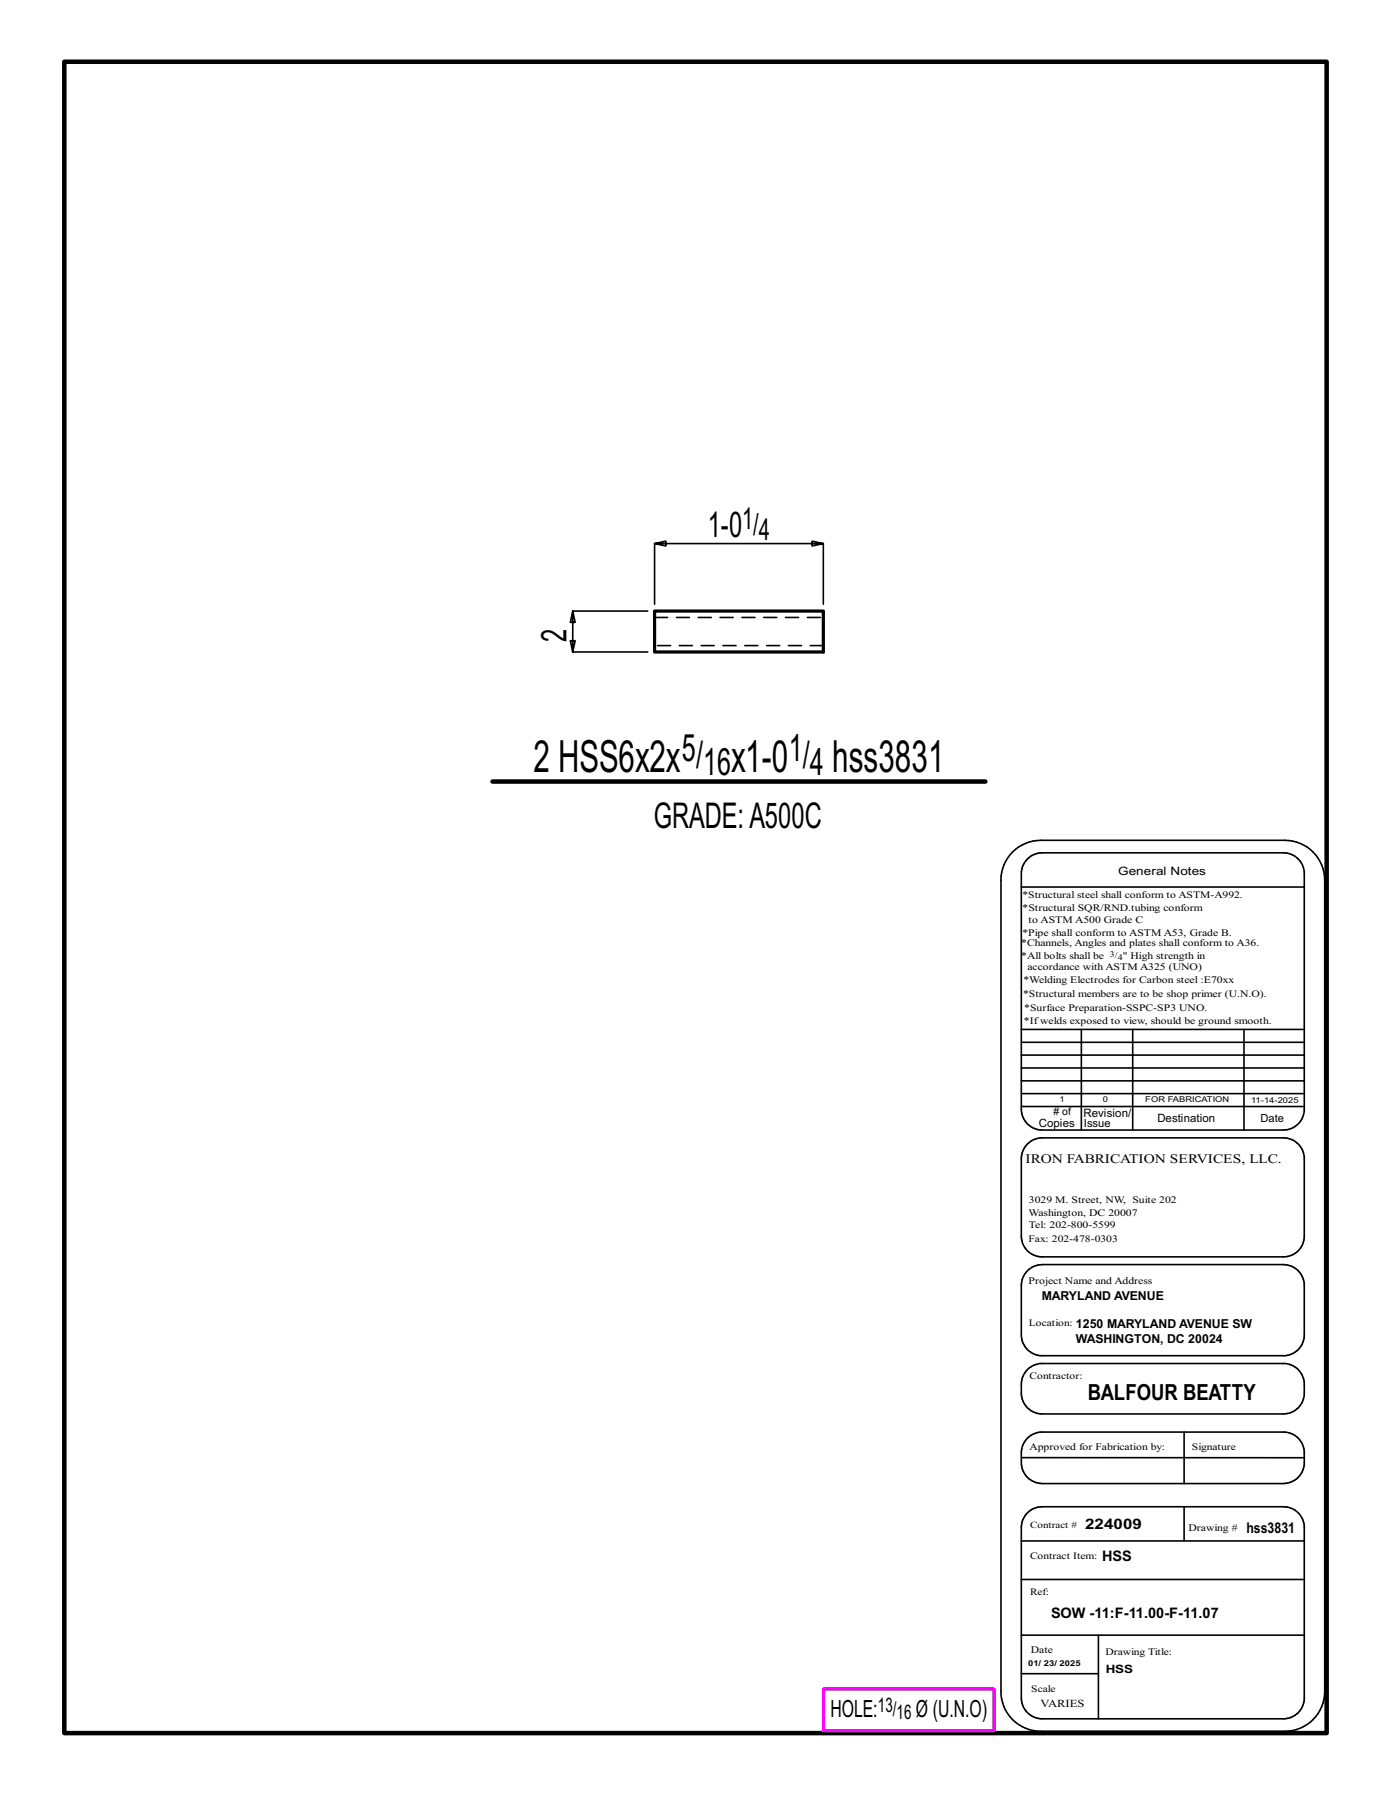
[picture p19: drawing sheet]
<svg xmlns="http://www.w3.org/2000/svg" width="216mm" height="279mm" viewBox="0 0 216 279" stroke-linecap="round" stroke-linejoin="round" font-family="sans-serif">
<defs><g id="words">
<g font-size="6.9">
<text x="82.8" y="119.8">2 HSS6x2x</text>
<text x="113.5" y="119.8">x1-0</text>
<text x="129.2" y="119.8">hss3831</text>
</g>
<g font-size="5.9">
<text x="105.9" y="118.2">5/</text>
<text x="122.4" y="118.2">1/</text>
<text x="109.1" y="120.3">16</text>
<text x="125.7" y="120.3">4</text>
</g>
<g font-size="5.5">
<text x="109.9" y="83.4">1-0</text>
<text x="87.9" y="99.6" transform="rotate(-90 87.9 99.6)">2</text>
<text x="101.5" y="128.5">GRADE:A500C</text>
</g>
<g font-size="4.7">
<text x="115.2" y="82.1">1/</text>
<text x="117.8" y="83.8">4</text>
</g>
<g font-size="3.7">
<text x="128.9" y="266.6">HOLE:</text>
<text x="142.2" y="266.6">Ø (U.N.O)</text>
</g>
<text font-size="3.4" x="168.8" y="217.4">BALFOUR BEATTY</text>
<g font-size="3.1">
<text x="136.3" y="265.8">13/</text>
<text x="139.2" y="266.9">16</text>
</g>
<g font-size="2.3">
<text x="168.4" y="237.3">224009</text>
<text x="193.5" y="238">hss3831</text>
<text x="171" y="242.3">HSS</text>
<text x="163.1" y="251.2">SOW -11:F-11.00-F-11.07</text>
</g>
<text font-size="2" x="159.2" y="180.5">IRON FABRICATION SERVICES, LLC.</text>
<g font-size="1.9">
<text x="161.7" y="201.8">MARYLAND AVENUE</text>
<text x="167" y="208.5">WASHINGTON, DC 20024</text>
<text x="167" y="206.1">1250 MARYLAND AVENUE SW</text>
</g>
<g font-size="1.8">
<text x="173.6" y="135.8">General Notes</text>
<text x="168.2" y="173.3">Revision/</text>
<text x="161.2" y="174.9">Copies</text>
<text x="179.6" y="174.2">Destination</text>
<text x="171.6" y="259.7">HSS</text>
</g>
<g font-size="1.7">
<text x="168.2" y="174.9">Issue</text>
<text x="195.7" y="174.2">Date</text>
<text x="161.5" y="265">VARIES</text>
</g>
<g font-size="1.6">
<text x="158.7" y="141.5">*Structural SQR/RND.tubing conform</text>
<text x="159.7" y="143.3">to ASTM A500 Grade C</text>
<text x="158.5" y="146.9">*Channels, Angles and plates shall conform to A36.</text>
<text x="158.5" y="148.8">*All bolts shall be</text>
<text x="158.7" y="145.2">*Pipe shall conform to ASTM A53, Grade B.</text>
<text x="174.3" y="148.8">&quot; High strength in</text>
<text x="158.8" y="154.8">*Structural members are to be shop primer (U.N.O).</text>
<text x="158.9" y="152.7">*Welding Electrodes for Carbon steel :E70xx</text>
<text x="159.5" y="150.6">accordance with ASTM A325 (UNO)</text>
<text x="158.9" y="158.9">*Ifwelds exposed to view, should be ground smooth.</text>
<text x="159" y="157">*Surface Preparation-SSPC-SP3 UNO.</text>
<text x="163.5" y="173.1"># of</text>
<text x="159.7" y="188.7">Washington, DC 20007</text>
<text x="159.7" y="190.6">Tel: 202-800-5599</text>
<text x="159.7" y="186.8">3029 M. Street, NW, Suite 202</text>
<text x="159.7" y="199.3">Project Name and Address</text>
<text x="159.8" y="225.1">Approved for Fabrication by:</text>
<text x="184.5" y="237.6">Drawing #</text>
<text x="160" y="256.6">Date</text>
</g>
<g font-size="1.5">
<text x="158.7" y="139.4">*Structural steel shall conform to ASTM-A992.</text>
<text x="159.7" y="192.7">Fax: 202-478-0303</text>
<text x="159.7" y="205.8">Location:</text>
<text x="159.8" y="214">Contractor:</text>
<text x="185" y="225.1">Signature</text>
<text x="159.9" y="237.1">Contract #</text>
<text x="159.9" y="241.9">Contract Item:</text>
<text x="159.9" y="247.6">Ref:</text>
<text x="171.6" y="256.9">Drawing Title:</text>
<text x="160.1" y="262.7">Scale</text>
</g>
<g font-size="1.3">
<text x="172.3" y="148.5">3/</text>
<text x="173.5" y="149">4</text>
</g>
<g font-size="1.2">
<text x="164.5" y="171.1">1</text>
<text x="171.2" y="171.1">0</text>
<text x="177.8" y="171.1">FOR FABRICATION</text>
<text x="194.2" y="171.2">11-14-2025</text>
<text x="159.6" y="258.7">01/ 23/ 2025</text>
</g>
</g></defs>
<g fill="none" stroke="#000" stroke-width=".25">
<path d="M100.5 94.9h-11.6l-.4 1.7h.8l-.4-1.7v6.3l-.4-1.7h.8l-.4 1.7h11.6M101.6 93.8v-9.4l1.7 .4v-.8l-1.7 .4h26.2l-1.8 .4v-.8l1.8 .4v9.4M157.2 132.3a6.3 6.3 0 0 1 4.3-1.9h37.9a6.2 6.2 0 0 1 6.2 6.2v126a6.2 6.2 0 0 1-6.2 6.1h-37.9a6.1 6.1 0 0 1-6.1-6.1v-126a6.1 6.1 0 0 1 1.8-4.3zM158.5 137.7h43.9M159.5 133.3a3.3 3.3 0 0 1 2.3-.9h37.4a3.3 3.3 0 0 1 3.2 2.9v37.2a3.2 3.2 0 0 1-3.2 2.9h-37.4a3.2 3.2 0 0 1-3.3-3.2v-36.6a3.2 3.2 0 0 1 1-2.3zM158.5 159.8h43.9M167.8 159.8v15.6M175.8 159.8v15.6M193.1 159.8v15.6M158.5 165.8h43.9M158.5 167.8h43.9M158.5 163.8h43.9"/>
<path d="M158.5 161.8h43.9M158.5 171.8h43.9M158.5 169.8h43.9M159.5 177.6a3.3 3.3 0 0 1 2.3-1h37.4a3.3 3.3 0 0 1 3.2 3v12.6a3.3 3.3 0 0 1-3.2 2.9h-37.4a3.2 3.2 0 0 1-3.3-3.2v-12a3.2 3.2 0 0 1 1-2.3zM159.5 197.2l1-.7 1.3-.2h37.4a3.3 3.3 0 0 1 3.2 2.9v8.3a3.2 3.2 0 0 1-2.9 2.9h-38.1a3.3 3.3 0 0 1-2.9-3.2v-8l.3-.9zM159.5 212.6l.7-.6 1.2-.4h37.8a3.2 3.2 0 0 1 3.2 3v2a3.3 3.3 0 0 1-3.2 2.9h-37.4a3.2 3.2 0 0 1-3.3-3.3v-1.3a3.3 3.3 0 0 1 1-2.3zM158.5 239.2h43.9M158.5 226.3h43.9M159.5 234.8a3.3 3.3 0 0 1 2.3-.9h37.4a3.3 3.3 0 0 1 3.2 2.9v27.1a3.3 3.3 0 0 1-3.2 2.9h-37.4a3.2 3.2 0 0 1-3.3-3.2v-26.5a3.2 3.2 0 0 1 1-2.3zM159.5 223.2a3.3 3.3 0 0 1 2.3-.9h37.4a3.3 3.3 0 0 1 3.2 2.9v2.1a3.3 3.3 0 0 1-3.2 3h-37.4a3.3 3.3 0 0 1-3.3-3.3v-1.5a3.2 3.2 0 0 1 1-2.3zM183.8 222.3v8M183.8 233.9v5.3"/>
<path d="M158.5 245.2h43.9M158.5 259.8h12M158.5 253.8h43.9M170.5 253.8v13"/>
</g>
<path d="M10 9.6h195.9v259.4h-195.9zM76.4 121.3h76.5" fill="none" stroke="#000" stroke-width=".7"/>
<path d="M127.8 262.2h26.5v6.4h-26.5z" fill="none" stroke="#f0f" stroke-width=".5"/>
<path d="M101.6 94.9h26.2v6.3h-26.2z" fill="none" stroke="#000" stroke-width=".5"/>
<path d="M101.6 95.8h26.2M127.8 100.2h-26.2" fill="none" stroke="#000" stroke-width=".25" stroke-dasharray="2 1.4"/>
<use href="#words"/>
</svg>
